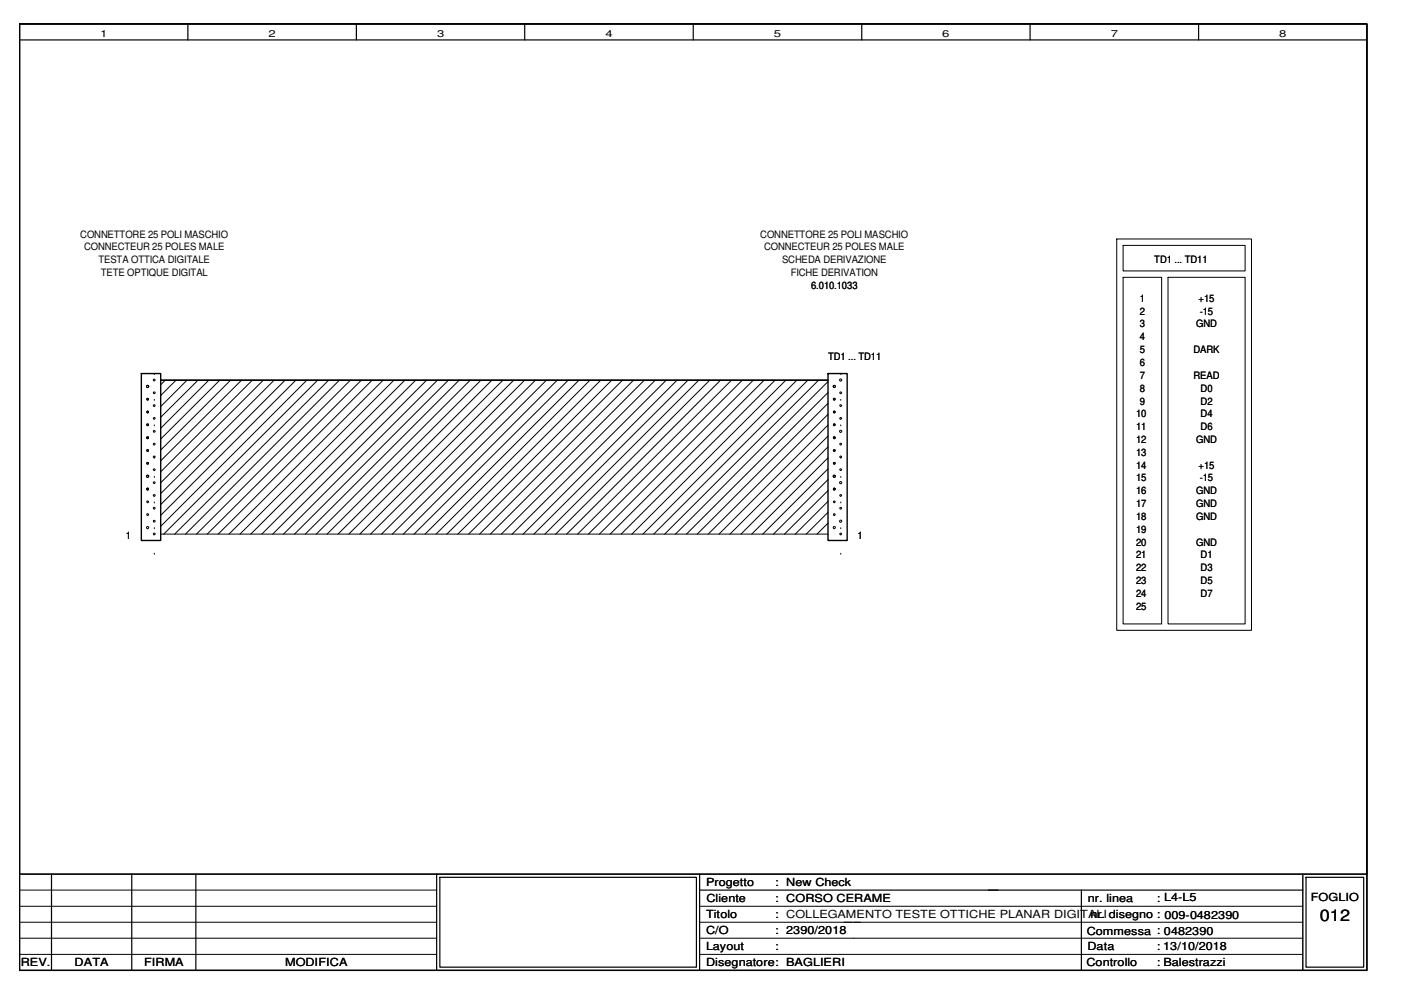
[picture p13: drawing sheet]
<svg xmlns="http://www.w3.org/2000/svg" width="297mm" height="210mm" viewBox="0 0 297 210" stroke-linecap="round" stroke-linejoin="round" font-family="sans-serif">
<defs><g id="words">
<text font-size="3.4" x="279.8" y="195.2">012</text>
<g font-size="2.4">
<text x="149.7" y="187.9">Progetto</text>
<text x="149.8" y="191.3">Cliente</text>
<text x="164.3" y="187.9">: New Check</text>
<text x="164.3" y="191.3">: CORSO CERAME</text>
<text x="230.6" y="191.3">nr. linea</text>
<text x="245.3" y="191.3">: L4-L5</text>
<text x="277.9" y="191">FOGLIO</text>
<text x="149.7" y="194.7">Titolo</text>
<text x="164.3" y="194.7">: COLLEGAMENTO TESTE OTTICHE PLANAR DIGITALI</text>
<text x="231.2" y="194.6">nr. disegno : 009-0482390</text>
<text x="149.7" y="201.5">Layout</text>
<text x="149.7" y="198.1">C/O</text>
<text x="164.3" y="198.1">: 2390/2018</text>
<text x="164.3" y="201.5">:</text>
<text x="230.4" y="198.3">Commessa : 0482390</text>
<text x="230.5" y="201.5">Data</text>
<text x="245.3" y="201.5">: 13/10/2018</text>
<text x="4.4" y="204.9">REV.</text>
<text x="15.8" y="204.9">DATA</text>
<text x="30.6" y="204.9">FIRMA</text>
<text x="60.4" y="204.9">MODIFICA</text>
<text x="149.7" y="204.9">Disegnatore: BAGLIERI</text>
<text x="230.3" y="204.9">Controllo</text>
<text x="245.3" y="204.9">: Balestrazzi</text>
<text x="246.7" y="204.9">Balestrazzi</text>
</g>
<g font-size="2.2">
<text x="17" y="50.4">CONNETTORE 25 POLI MASCHIO</text>
<text x="17.9" y="53.1">CONNECTEUR 25 POLES MALE</text>
<text x="161.2" y="50.4">CONNETTORE 25 POLI MASCHIO</text>
<text x="162" y="53.1">CONNECTEUR 25 POLES MALE</text>
<text x="20.9" y="55.8">TESTA OTTICA DIGITALE</text>
<text x="21.4" y="58.5">TETE OPTIQUE DIGITAL</text>
<text x="165.8" y="55.8">SCHEDA DERIVAZIONE</text>
<text x="167.6" y="58.5">FICHE DERIVATION</text>
<text x="244.7" y="55.8">TD1 ... TD11</text>
<text x="172" y="61.3">6.010.1033</text>
<text x="241.6" y="64">1</text>
<text x="254.1" y="64">+15</text>
<text x="241.6" y="66.7">2</text>
<text x="241.6" y="69.4">3</text>
<text x="253.6" y="69.4">GND</text>
<text x="254.4" y="66.7">-15</text>
<text x="175.6" y="76.2">TD1 ... TD11</text>
<text x="241.6" y="72.1">4</text>
<text x="241.6" y="74.9">5</text>
<text x="241.6" y="77.6">6</text>
<text x="253.1" y="74.9">DARK</text>
<text x="241.6" y="80.3">7</text>
<text x="241.6" y="83">8</text>
<text x="253.1" y="80.3">READ</text>
<text x="254.5" y="83">D0</text>
<text x="240.9" y="88.5">10</text>
<text x="241.6" y="85.8">9</text>
<text x="254.5" y="85.8">D2</text>
<text x="254.5" y="88.5">D4</text>
<text x="240.9" y="91.2">11</text>
<text x="240.9" y="93.9">12</text>
<text x="253.6" y="93.9">GND</text>
<text x="254.5" y="91.2">D6</text>
<text x="240.9" y="96.6">13</text>
<text x="240.9" y="99.4">14</text>
<text x="254.1" y="99.4">+15</text>
<text x="240.9" y="102.1">15</text>
<text x="240.9" y="104.8">16</text>
<text x="240.9" y="107.5">17</text>
<text x="253.6" y="104.8">GND</text>
<text x="253.6" y="107.5">GND</text>
<text x="254.4" y="102.1">-15</text>
<text x="240.9" y="110.2">18</text>
<text x="240.9" y="112.9">19</text>
<text x="253.6" y="110.2">GND</text>
<text x="26.7" y="114.3">1</text>
<text x="181.8" y="114.3">1</text>
<text x="240.9" y="115.7">20</text>
<text x="240.9" y="118.4">21</text>
<text x="253.6" y="115.7">GND</text>
<text x="254.5" y="118.4">D1</text>
<text x="240.9" y="121.1">22</text>
<text x="240.9" y="123.8">23</text>
<text x="254.5" y="121.1">D3</text>
<text x="254.5" y="123.8">D5</text>
<text x="240.9" y="126.6">24</text>
<text x="240.9" y="129.3">25</text>
<text x="254.5" y="126.6">D7</text>
</g>
<g font-size="2">
<text x="21.2" y="7.8">1</text>
<text x="56.9" y="7.8">2</text>
<text x="92.7" y="7.8">3</text>
<text x="128.4" y="7.8">4</text>
<text x="164.1" y="7.8">5</text>
<text x="199.8" y="7.8">6</text>
<text x="235.5" y="7.8">7</text>
<text x="271.2" y="7.8">8</text>
</g>
</g></defs>
<path d="M4.1 5.1h285.7v200.6h-285.7zM30 79.2h4.1v35.4h-4.1zM175.6 79.2h4v35.4h-4zM276.2 185.3v20.4" fill="none" stroke="#000" stroke-width=".3"/>
<g fill="none" stroke="#000" stroke-width=".25">
<path d="M4.1 5.1h285.7v200.6h-285.7zM4.1 5.1h285.7v180.2h-285.7zM4.1 8.5h285.7M39.8 5.1v3.4M75.6 5.1v3.4M111.2 5.1v3.4M147 5.1v3.4M182.7 5.1v3.4M218.4 5.1v3.4M254.1 5.1v3.4M4.1 185.3h285.7M10.9 185.3v20.4"/>
<path d="M27.9 185.3v20.4M41.5 185.3v20.4M92.6 185.3v20.4M93.3 186h54.4v19.1h-54.4zM148.3 185.3v20.4M148.3 188.7h127.9M229.3 188.7v17M276.9 186h12.2v19.1h-12.2z"/>
</g>
<g fill="none" stroke="#000" stroke-width=".21">
<path d="M236.8 50.7h28.5v82.9h-28.5zM238.1 52h25.9v5.4h-25.9zM238.1 58.8h8.2v73.5h-8.2zM247.6 58.8h16.4v73.5h-16.4zM32.7 79.2h.1M178.3 79.2h.1M31.1 81.8h.4v.3h-.4zM31.2 87.2h.2v.3h-.2zM31.2 92.7h.2v.2h-.2zM31.2 98.1h.2v.3h-.2zM31.2 84.5h.2v.3h-.2zM31.2 89.9h.2v.3h-.2z"/>
<path d="M31.2 95.4h.2v.2h-.2zM32.6 80.4h.2v.3h-.2zM32.6 83.2h.2v.2h-.2zM32.6 85.9h.2v.2h-.2zM32.6 88.6h.2v.2h-.2zM32.6 91.3h.2v.3h-.2zM32.6 94h.2v.3h-.2zM32.6 96.7h.2v.3h-.2zM32.6 99.5h.2v.2h-.2zM32.7 84.7h.1M32.7 90.1h.1M32.7 96.9h.1"/>
<path d="M34.1 80.6h141.5zM35 80.6l-.9 1M37.3 80.6l-3.2 3.3M39.7 80.6l-5.6 5.6M42 80.6l-7.9 7.9M44.3 80.6l-10.2 10.2M46.6 80.6l-12.5 12.5M48.9 80.6l-14.8 14.8M51.2 80.6l-17.1 17.1M53.5 80.6l-19.4 19.4M55.8 80.6l-21.7 21.8M58.1 80.6l-24 24"/>
<path d="M60.4 80.6l-26.3 26.4M62.7 80.6l-28.6 28.7M65.1 80.6l-31 31M67.3 80.6l-32.6 32.6M69.7 80.6l-32.7 32.6M72 80.6l-32.7 32.6M74.3 80.6l-32.6 32.6M76.6 80.6l-32.7 32.6M78.9 80.6l-32.6 32.6M81.2 80.6l-32.6 32.6M83.5 80.6l-32.6 32.6M85.8 80.6l-32.6 32.6"/>
<path d="M88.1 80.6l-32.6 32.6M90.5 80.6l-32.7 32.6M92.7 80.6l-32.6 32.6M95.1 80.6l-32.7 32.6M97.4 80.6l-32.7 32.6M99.7 80.6l-32.6 32.6M102 80.6l-32.7 32.6M104.3 80.6l-32.6 32.6M106.6 80.6l-32.6 32.6M108.9 80.6l-32.6 32.6M111.2 80.6l-32.6 32.6M113.5 80.6l-32.6 32.6"/>
<path d="M115.9 80.6l-32.7 32.6M118.1 80.6l-32.6 32.6M120.5 80.6l-32.7 32.6M122.8 80.6l-32.7 32.6M125.1 80.6l-32.6 32.6M127.4 80.6l-32.7 32.6M129.7 80.6l-32.6 32.6M132 80.6l-32.6 32.6M134.3 80.6l-32.6 32.6M136.6 80.6l-32.6 32.6M138.9 80.6l-32.6 32.6M141.3 80.6l-32.7 32.6"/>
<path d="M143.5 80.6l-32.6 32.6M145.9 80.6l-32.7 32.6M148.2 80.6l-32.7 32.6M150.5 80.6l-32.7 32.6M152.8 80.6l-32.7 32.6M155.1 80.6l-32.6 32.6M157.4 80.6l-32.6 32.6M159.7 80.6l-32.6 32.6M162 80.6l-32.6 32.6M164.3 80.6l-32.6 32.6M166.6 80.6l-32.6 32.6M168.9 80.6l-32.6 32.6"/>
<path d="M171.3 80.6l-32.7 32.6M173.6 80.6l-32.7 32.6M175.6 99.4l-13.9 13.8M175.6 97.1l-16.2 16.1M175.6 94.7l-18.5 18.5M175.6 92.5l-20.8 20.7M175.6 90.1l-23.2 23.1M175.6 87.8l-25.4 25.4M175.6 85.5l-27.8 27.7M175.6 83.2l-30.1 30M175.6 80.9l-32.4 32.3M176.7 81.8h.3v.3h-.3z"/>
<path d="M176.7 87.2h.3v.3h-.3zM176.7 92.7h.3v.2h-.3zM176.7 98.1h.3v.3h-.3zM176.7 84.5h.3v.3h-.3zM176.7 89.9h.3v.3h-.3zM176.7 95.4h.3v.2h-.3zM178.1 80.4h.3v.3h-.3zM178.1 91.3h.3v.3h-.3zM178.1 83.2h.3v.2h-.3zM178.1 85.9h.3v.2h-.3zM178.1 88.6h.3v.2h-.3zM178.1 94h.3v.3h-.3z"/>
<path d="M178.1 96.7h.3v.3h-.3zM178.1 99.5h.3v.2h-.3zM178.3 84.7h.1M178.3 90.1h.1M178.3 96.9h.1M31.1 100.8h.4v.3h-.4zM31.1 111.7h.4v.3h-.4zM31.2 103.6h.2v.2h-.2zM31.2 109h.2v.2h-.2zM31.2 106.3h.2v.2h-.2zM32.6 102.2h.2v.3h-.2zM32.6 104.9h.2v.3h-.2z"/>
<path d="M32.6 107.6h.2v.3h-.2zM32.6 110.4h.2v.2h-.2zM32.6 113.1h.2v.2h-.2zM32.7 101h.1M32.7 106.4h.1M32.7 111.9h.1M32.7 117.3h.1M34.1 113.2h141.5M175.6 110.9l-2.4 2.3M175.6 108.6l-4.7 4.6M175.6 106.3l-7 6.9M175.6 104l-9.3 9.2"/>
<path d="M175.6 101.7l-11.6 11.5M176.7 100.8h.3v.3h-.3zM176.7 111.7h.3v.3h-.3zM176.7 103.6h.3v.2h-.3zM176.7 109h.3v.2h-.3zM176.7 106.3h.3v.2h-.3zM178.1 102.2h.3v.3h-.3zM178.1 110.3h.3v.4h-.3zM178.1 104.9h.3v.3h-.3zM178.1 107.6h.3v.3h-.3zM178.1 113.1h.3v.2h-.3zM178.3 101h.1"/>
<path d="M178.3 106.4h.1M178.3 111.9h.1M178.3 117.3h.1M4.1 195.5h88.5M4.1 198.9h88.5M4.1 192.2h88.5M4.1 188.7h88.5M148.3 195.5h127.9M148.3 198.9h127.9M148.3 192.2h127.9M4.1 202.4h88.5M148.3 202.4h127.9"/>
</g>
<use href="#words"/>
</svg>
